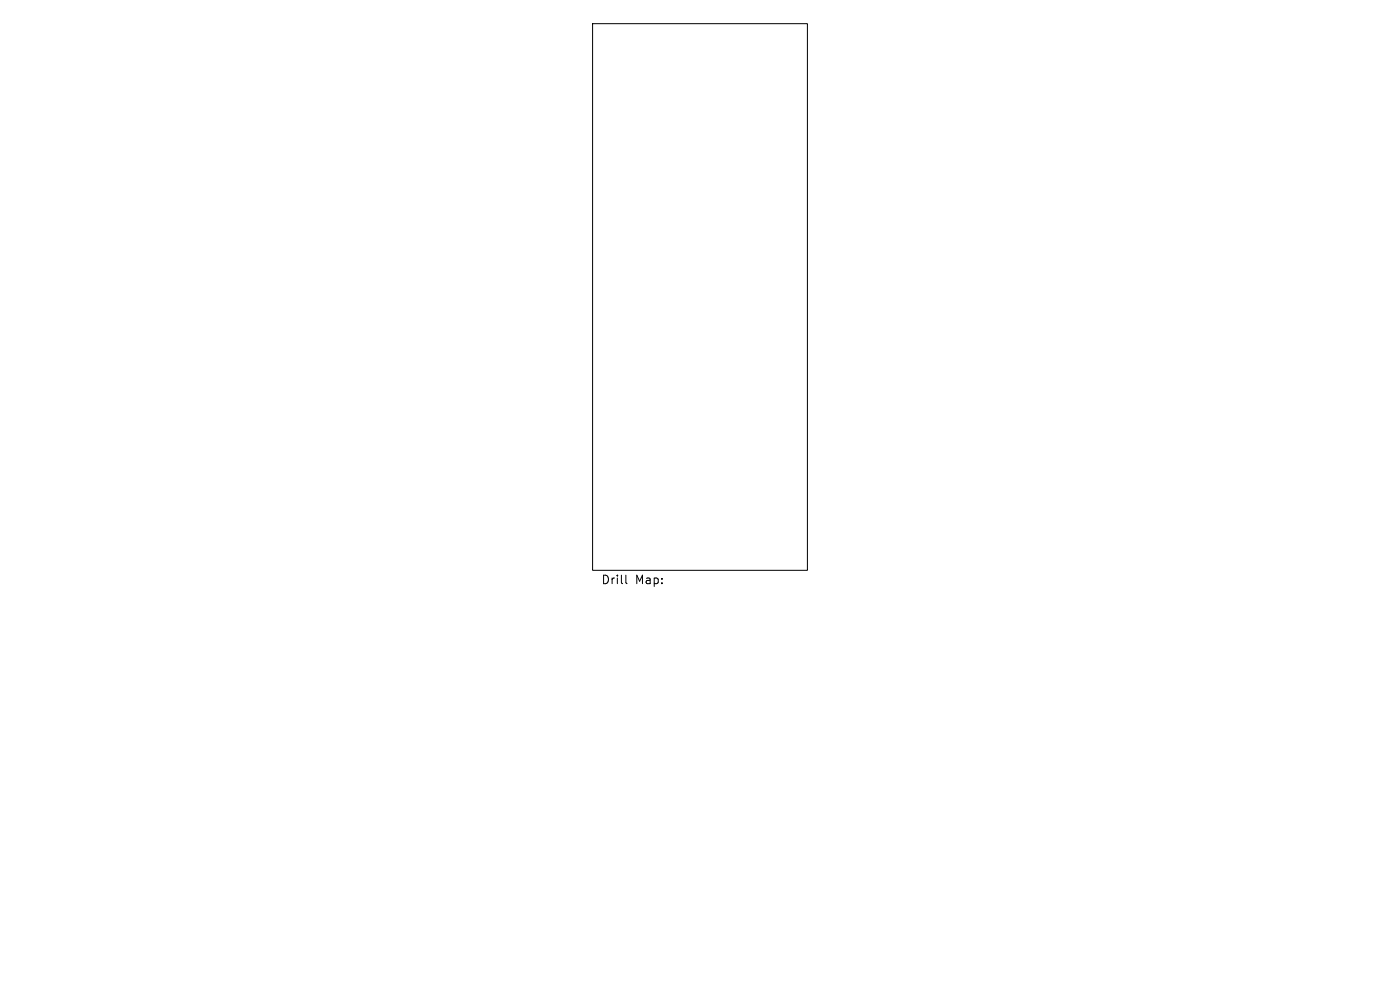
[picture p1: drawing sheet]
<svg xmlns="http://www.w3.org/2000/svg" width="297mm" height="210mm" viewBox="0 0 297 210" stroke-linecap="round" stroke-linejoin="round" font-family="sans-serif">
<defs><g id="words">
<g font-size="2.5">
<text x="127.5" y="124.2">Drill</text>
<text x="134.7" y="124.2">Map:</text>
</g>
</g></defs>
<path d="M125.7 5h45.6v116h-45.6zM132.8 122v1.6l.2 .2" fill="none" stroke="#000" stroke-width=".21"/>
<use href="#words"/>
</svg>
